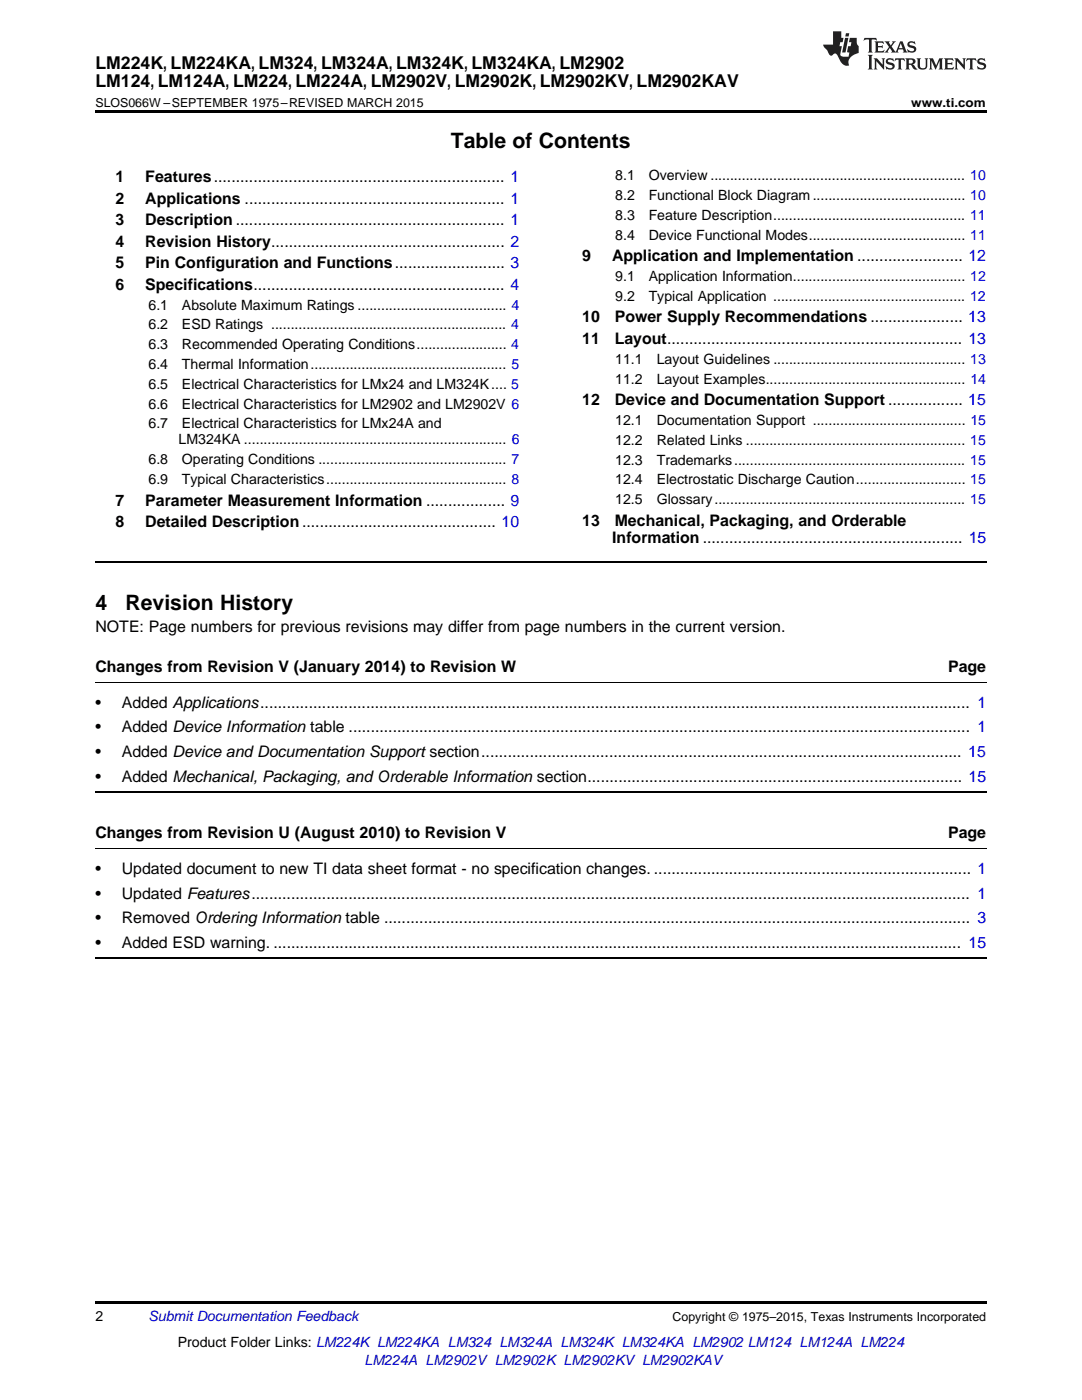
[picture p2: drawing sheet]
<svg xmlns="http://www.w3.org/2000/svg" width="216mm" height="279mm" viewBox="0 0 216 279" stroke-linecap="round" stroke-linejoin="round" font-family="sans-serif">
<defs><g id="words">
<g font-size="4.2">
<text x="90" y="29.6">Table of Contents</text>
<text x="19" y="121.7">4</text>
<text x="25" y="121.7">Revision History</text>
</g>
<g font-size="3.5">
<text x="19" y="13.8">LM224K, LM224KA, LM324, LM324A, LM324K, LM324KA, LM2902</text>
<text x="19" y="17.3">LM124, LM124A, LM224, LM224A, LM2902V, LM2902K, LM2902KV, LM2902KAV</text>
</g>
<g font-size="3.2">
<text x="23" y="36.3">1</text>
<text x="23" y="40.6">2</text>
<text x="29" y="36.3">Features.................................................................. 1</text>
<text x="29" y="40.6">Applications ........................................................... 1</text>
<text x="23" y="44.9">3</text>
<text x="29" y="44.9">Description ............................................................. 1</text>
<text x="23" y="49.2">4</text>
<text x="23" y="53.6">5</text>
<text x="29" y="49.2">Revision History..................................................... 2</text>
<text x="29" y="53.6">Pin Configuration and Functions......................... 3</text>
<text x="116.2" y="52.1">9</text>
<text x="122.1" y="52.1">Application and Implementation ........................ 12</text>
<text x="23" y="57.9">6</text>
<text x="29" y="57.9">Specifications......................................................... 4</text>
<text x="116.2" y="64.3">10</text>
<text x="122.7" y="64.3">Power Supply Recommendations ..................... 13</text>
<text x="116.2" y="68.7">11</text>
<text x="122.7" y="68.7">Layout................................................................... 13</text>
<text x="116.2" y="80.9">12</text>
<text x="122.7" y="80.9">Device and Documentation Support ................. 15</text>
<text x="23" y="100.9">7</text>
<text x="29" y="100.9">Parameter Measurement Information .................. 9</text>
<text x="23" y="105.2">8</text>
<text x="29" y="105.2">Detailed Description............................................ 10</text>
<text x="116.2" y="104.9">13</text>
<text x="122.7" y="104.9">Mechanical, Packaging, and Orderable</text>
<text x="122.2" y="108.4">Information ........................................................... 15</text>
<text x="19" y="126">NOTE: Page numbers for previous revisions may differ from page numbers in the current version.</text>
<text x="19" y="134.2">Changes from Revision V (January 2014) to Revision W</text>
<text x="189.2" y="134.2">Page</text>
<text x="19" y="141.2">•</text>
<text x="24.3" y="141.2">Added Applications................................................................................................................................................................. 1</text>
<text x="19" y="146.2">•</text>
<text x="24.3" y="146.2">Added Device Information table ............................................................................................................................................. 1</text>
<text x="19" y="151.1">•</text>
<text x="24.3" y="151.1">Added Device and Documentation Support section............................................................................................................. 15</text>
<text x="19" y="156">•</text>
<text x="24.3" y="156">Added Mechanical, Packaging, and Orderable Information section..................................................................................... 15</text>
<text x="19" y="167.3">Changes from Revision U (August 2010) to Revision V</text>
<text x="189.2" y="167.3">Page</text>
<text x="19" y="174.4">•</text>
<text x="19" y="179.3">•</text>
<text x="24.3" y="174.4">Updated document to new TI data sheet format - no specification changes. ........................................................................ 1</text>
<text x="24.3" y="179.3">Updated Features................................................................................................................................................................... 1</text>
<text x="19" y="184.3">•</text>
<text x="24.3" y="184.3">Removed Ordering Information table ..................................................................................................................................... 3</text>
<text x="19" y="189.2">•</text>
<text x="24.3" y="189.2">Added ESD warning. ............................................................................................................................................................ 15</text>
</g>
<g font-size="2.8">
<text x="122.8" y="36">8.1</text>
<text x="129.4" y="36">Overview ................................................................. 10</text>
<text x="122.8" y="39.9">8.2</text>
<text x="129.4" y="39.9">Functional Block Diagram....................................... 10</text>
<text x="122.8" y="43.9">8.3</text>
<text x="122.8" y="47.8">8.4</text>
<text x="129.4" y="43.9">Feature Description................................................. 11</text>
<text x="129.4" y="47.8">Device Functional Modes........................................ 11</text>
<text x="122.8" y="56.1">9.1</text>
<text x="129.4" y="56.1">Application Information............................................ 12</text>
<text x="29.6" y="61.8">6.1</text>
<text x="29.6" y="65.8">6.2</text>
<text x="36.3" y="61.8">Absolute Maximum Ratings ...................................... 4</text>
<text x="36.3" y="65.8">ESD Ratings ............................................................ 4</text>
<text x="122.8" y="60">9.2</text>
<text x="129.4" y="60">Typical Application ................................................. 12</text>
<text x="29.6" y="69.7">6.3</text>
<text x="36.3" y="69.7">Recommended Operating Conditions....................... 4</text>
<text x="29.6" y="73.7">6.4</text>
<text x="29.6" y="77.6">6.5</text>
<text x="36.3" y="73.7">Thermal Information.................................................. 5</text>
<text x="36.3" y="77.6">Electrical Characteristics for LMx24 and LM324K.... 5</text>
<text x="122.8" y="72.6">11.1</text>
<text x="122.8" y="76.6">11.2</text>
<text x="131" y="72.6">Layout Guidelines ................................................. 13</text>
<text x="131" y="76.6">Layout Examples................................................... 14</text>
<text x="29.6" y="81.6">6.6</text>
<text x="36.3" y="81.6">Electrical Characteristics for LM2902 and LM2902V 6</text>
<text x="29.6" y="85.5">6.7</text>
<text x="35.6" y="88.7">LM324KA ................................................................... 6</text>
<text x="36.3" y="85.5">Electrical Characteristics for LMx24A and</text>
<text x="122.8" y="84.8">12.1</text>
<text x="122.8" y="88.8">12.2</text>
<text x="131" y="84.8">Documentation Support ....................................... 15</text>
<text x="131" y="88.8">Related Links ........................................................ 15</text>
<text x="29.6" y="92.6">6.8</text>
<text x="36.3" y="92.6">Operating Conditions ................................................ 7</text>
<text x="122.8" y="92.7">12.3</text>
<text x="131" y="92.7">Trademarks........................................................... 15</text>
<text x="29.6" y="96.6">6.9</text>
<text x="36.3" y="96.6">Typical Characteristics.............................................. 8</text>
<text x="122.8" y="96.7">12.4</text>
<text x="122.8" y="100.6">12.5</text>
<text x="131" y="96.7">Electrostatic Discharge Caution............................ 15</text>
<text x="131" y="100.6">Glossary................................................................ 15</text>
<text x="19" y="263.6">2</text>
<text x="35.5" y="268.9">Product Folder Links: LM224K LM224KA LM324 LM324A LM324K LM324KA LM2902 LM124 LM124A LM224</text>
</g>
<g font-size="2.8" fill="#0000c8">
<text x="29.6" y="263.6">Submit Documentation Feedback</text>
<text x="72.7" y="272.4">LM224A LM2902V LM2902K LM2902KV LM2902KAV</text>
</g>
<g font-size="2.5">
<text x="19" y="21.4">SLOS066W –SEPTEMBER 1975–REVISED MARCH 2015</text>
<text x="181.8" y="21.4">www.ti.com</text>
<text x="134.2" y="263.6">Copyright © 1975–2015, Texas Instruments Incorporated</text>
</g>
</g></defs>
<path d="M19 22h177.8v.5h-177.8zM19 259.7h177.8v.5h-177.8z" fill="#000"/>
<path d="M19 112.1h177.8M19 158h177.8M19 191.1h177.8" fill="none" stroke="#000" stroke-width=".35"/>
<path d="M19 136.2h177.8M19 169.4h177.8" fill="none" stroke="#000" stroke-width=".2"/>
<g fill="#231f20">
<path d="M172.5 7.6l-.1 .5 .4-.2h.6v.1v2.1l-.2 .4h.9l-.2-.4v-2.1l.1-.1h.5l.5 .2-.2-.5zM174.5 8.3l.2 .3v1.5l-.2 .4h1.8l.2-.6a1.04 1.04 0 0 1-1.3 .2v-.7h.6l.3 .2v-.6l-.3 .2h-.6v-.6l.8-.1 .4 .3-.2-.5zM176.5 8.3l.9 1.1-.9 1.1h.8l-.2-.2 .4-.7 .5 .7-.2 .2h1.5l-.2-.2 .2-.4h.9l.1 .4-.2 .2h1l-.3-.3-.7-1.9h-.5l-.9 2-.8-1 .9-1h-.8l.1 .3-.4 .5-.3-.6 .1-.2zM179.7 8.6l.4 1h-.7zM181.3 8.4a.63 .63 0 0 0-.2 .7 .63 .63 0 0 0 .6 .4l.6 .2 .1 .2a.75 .75 0 0 1-.7 .4 .75 .75 0 0 1-.6-.5l.1 .7 .1-.1a1.11 1.11 0 0 0 1.5-.6 1.13 1.13 0 0 0-1.2-.8l-.1-.4a1.04 1.04 0 0 1 1.2 .2l-.2-.5-.2 .1-.4-.2zM173.2 10.9l.2 .4v2.2l-.2 .4h1l-.3-.4v-2.2l.3-.4zM174.3 11.6l.3 .4v1.5l-.3 .4h.8l-.2-.4v-1.3l1.5 1.7v-1.9l.2-.4h-.7l.2 .4v.9l-1.1-1.3zM177 11.8a.62 .62 0 0 0-.2 .7 .62 .62 0 0 0 .6 .4l.6 .1 .1 .3a.76 .76 0 0 1-.7 .3 .76 .76 0 0 1-.7-.4l.2 .7 .1-.1a1.11 1.11 0 0 0 1.5-.6 1.13 1.13 0 0 0-1.2-.8l-.1-.4a1.04 1.04 0 0 1 1.2 .2l-.2-.6-.2 .1-.5-.1zM178.7 11.6l-.2 .6a.61 .61 0 0 1 .8-.3v1.6l-.2 .4h.9l-.2-.4v-1.6a.63 .63 0 0 1 .7 .3l-.1-.6zM180.6 11.6l.3 .4v1.5l-.3 .4h1l-.2-.2-.1-.8 .6 .2a.76 .76 0 0 0 1.2 .7l-1-1a.58 .58 0 0 0 .6-.5 .58 .58 0 0 0-.5-.6zM181.4 11.9h.1a.45 .45 0 0 1 .5 .1 .45 .45 0 0 1 .1 .5l-.8 .2zM182.9 11.6l.2 .2a2.17 2.17 0 0 0 .3 1.9 .99 .99 0 0 0 1.6-.6v-1.1l.2-.4h-.7l.2 .2a1.92 1.92 0 0 1-.2 1.8 .6 .6 0 0 1-.9-.5v-1.1l.2-.4zM185.4 11.6l.2 .4v1.5l-.2 .4h.7l-.2-.4v-1.4l.8 1.8 .8-1.8v1.4l-.2 .4h.9l-.2-.4v-1.5l.2-.4h-.8l-.6 1.5-.6-1.5zM188.4 11.6l.2 .4v1.5l-.2 .4h1.8l.1-.6a1.04 1.04 0 0 1-1.2 .1v-.6h.5l.4 .2v-.6l-.4 .2h-.5v-.7h.8l.3 .3-.1-.6zM190.5 11.6l.2 .4v1.5l-.2 .4h.7l-.2-.4v-1.3l1.5 1.7v-1.9l.2-.4h-.7l.2 .4v.9l-1.1-1.3zM192.9 11.6l-.1 .6a.61 .61 0 0 1 .7-.3l.1 1.6-.3 .4h1l-.3-.4 .1-1.6a.63 .63 0 0 1 .7 .3l-.1-.6zM195.2 11.8a.62 .62 0 0 0-.2 .7 .62 .62 0 0 0 .6 .4l.6 .1 .1 .3a.76 .76 0 0 1-.7 .3 .76 .76 0 0 1-.6-.4l.1 .7 .1-.1a1.11 1.11 0 0 0 1.6-.6 1.13 1.13 0 0 0-1.3-.8l-.1-.4a1.04 1.04 0 0 1 1.2 .2l-.1-.6-.2 .1-.5-.1z"/>
<path d="M166.2 6.3v2.6h-1.9v.4l.8 .9a.91 .91 0 0 0 1 .8 .56 .56 0 0 1 .5-.3 .56 .56 0 0 1 .5 .3l.4 .8a1.53 1.53 0 0 0 1.9 1.2 1.54 1.54 0 0 1 1-2.1l.9-.3v-1.4a1.52 1.52 0 0 1-.4-1.6h-1.3l-.2 .8h.5l-.2 .8h-.5l-.1 1v.2l.4 .1-.2 .8a1.93 1.93 0 0 1-1.6-.3l.3-1.8h-.5l.2-.8h.4l.2-.8h-.4v-1.3zM168.6 7.6l-.6 2.9h.7l.6-2.9zM168.8 6.6l-.1 .7h.6l.2-.7z"/>
</g>
<use href="#words"/>
</svg>
